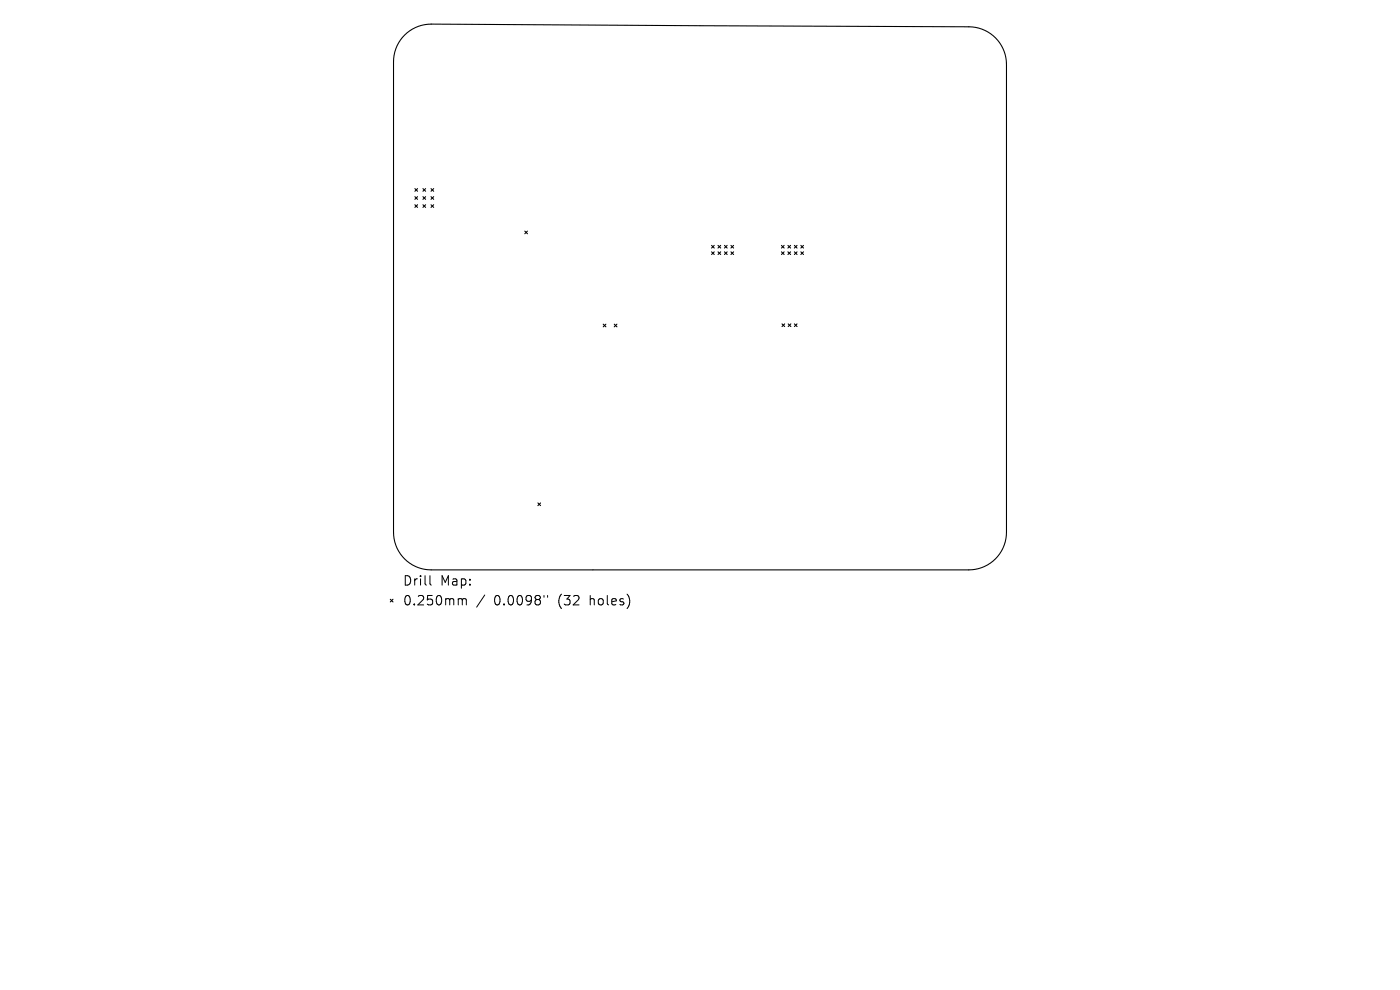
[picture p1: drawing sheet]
<svg xmlns="http://www.w3.org/2000/svg" width="297mm" height="210mm" viewBox="0 0 297 210" stroke-linecap="round" stroke-linejoin="round" font-family="sans-serif">
<defs><g id="words">
<g font-size="2.8">
<text x="85.4" y="124.5">Drill</text>
<text x="93.4" y="124.5">Map:</text>
<text x="85.4" y="128.7">0.250mm</text>
<text x="104.8" y="128.7">0.0098&quot;</text>
<text x="118.5" y="128.7">(32</text>
<text x="125.4" y="128.7">holes)</text>
</g>
</g></defs>
<g fill="none" stroke="#000" stroke-width=".23">
<path d="M85.8 7.5a8 8 0 0 1 5.7-2.4l114 .6a8 8 0 0 1 8 8v99.2a8 8 0 0 1-8 8h-114a8 8 0 0 1-8-8v-99.8a8 8 0 0 1 2.3-5.6zM88 40l.6 .6M88 41.7l.6 .6M88 43.4l.6 .6M88.6 40l-.6 .6M88.6 41.7l-.6 .6M88.6 43.4l-.6 .6M89.7 41.7l.6 .6M89.7 43.4l.6 .6M89.7 40l.6 .6M90.3 40l-.6 .6M90.3 41.7l-.6 .6"/>
<path d="M90.3 43.4l-.6 .6M91.4 43.4l.6 .6M91.4 41.7l.6 .6M91.4 40l.6 .6M92 40l-.6 .6M92 41.7l-.6 .6M92 43.4l-.6 .6M111.3 49l.6 .6M111.9 49l-.6 .6M151 52.1l.5 .5M151 53.4l.5 .6M151.5 52.1l-.5 .5"/>
<path d="M151.5 53.4l-.5 .6M152.3 53.4l.6 .6M152.3 52.1l.6 .5M152.9 52.1l-.6 .5M152.9 53.4l-.6 .6M153.7 53.4l.6 .6M153.7 52.1l.6 .5M154.3 52.1l-.6 .5M154.3 53.4l-.6 .6M155.1 53.4l.5 .6M155.1 52.1l.5 .5M155.6 52.1l-.5 .5"/>
<path d="M155.6 53.4l-.5 .6M165.8 52.1l.6 .5M165.8 53.4l.6 .6M166.4 52.1l-.6 .5M166.4 53.4l-.6 .6M167.2 53.4l.5 .6M167.2 52.1l.5 .5M167.7 52.1l-.5 .5M167.7 53.4l-.5 .6M168.5 53.4l.6 .6M168.5 52.1l.6 .5M169.1 52.1l-.6 .5"/>
<path d="M169.1 53.4l-.6 .6M169.9 53.4l.6 .6M169.9 52.1l.6 .5M170.5 52.1l-.6 .5M170.5 53.4l-.6 .6M128 68.8l.5 .5M128.5 68.8l-.5 .5M130.3 68.8l.6 .5M130.9 68.8l-.6 .5M165.9 68.7l.6 .6M166.5 68.7l-.6 .6M167.2 68.7l.6 .6"/>
<path d="M167.8 68.7l-.6 .6M168.5 68.7l.6 .6M169.1 68.7l-.6 .6M114.1 106.7l.6 .6M114.7 106.7l-.6 .6M82.8 127.1l.6 .6M83.4 127.1l-.6 .6"/>
</g>
<path d="M91.2 122.1v1.7l.3 .3M97.5 127h.3l.3 .3M98.1 127.3l.3-.3 .4 .1 .1 1.2M98.1 127.3v1M102.8 126.2l-1.7 2.6M115.4 126.3v.4M116.2 126.3v.4" fill="none" stroke="#000" stroke-width=".21"/>
<use href="#words"/>
</svg>
